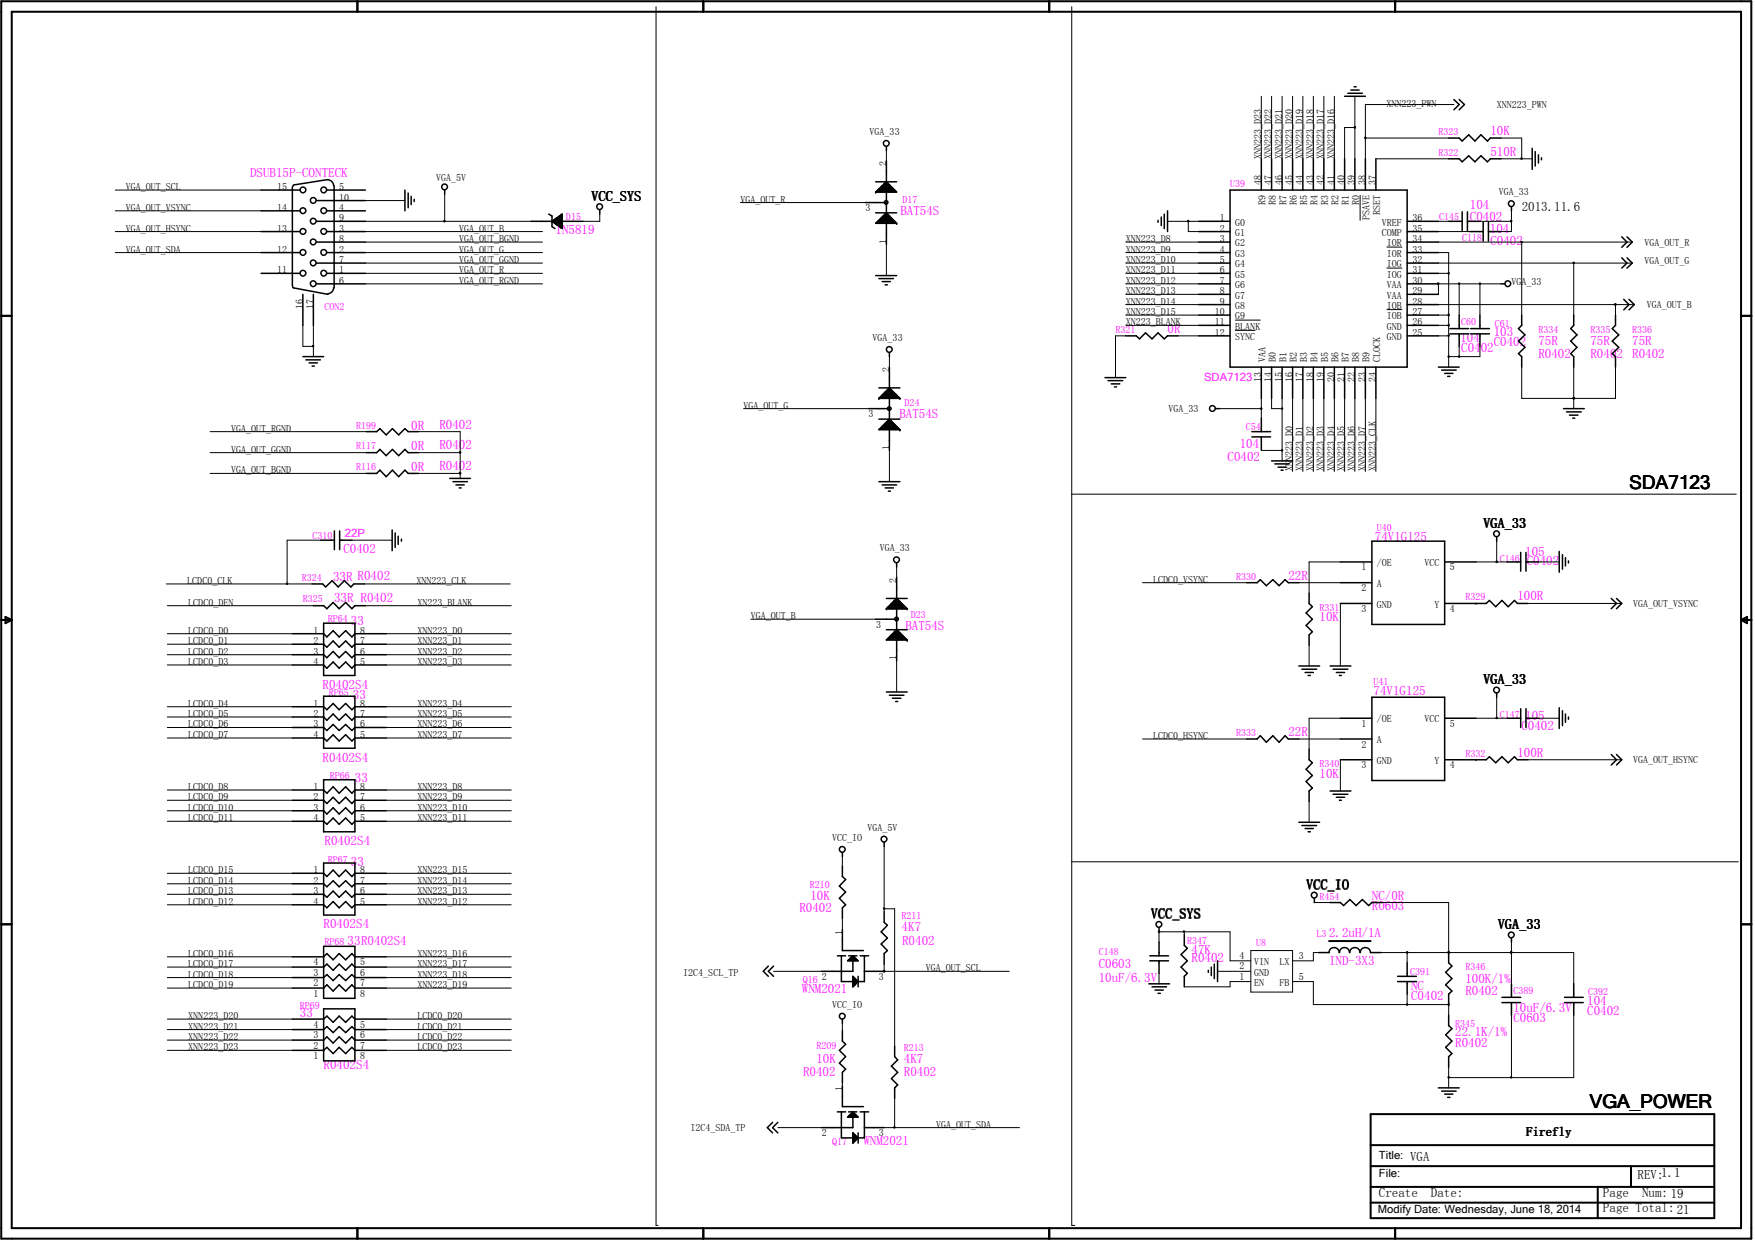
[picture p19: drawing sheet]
<svg xmlns="http://www.w3.org/2000/svg" width="297mm" height="210mm" viewBox="0 0 297 210" stroke-linecap="round" stroke-linejoin="round" font-family="sans-serif">
<defs><g id="words">
<g font-size="3.2">
<text x="275.8" y="82.8">SDA7123</text>
<text x="269.1" y="187.5">VGA_POWER</text>
</g>
<g font-size="2.4">
<text x="100.2" y="34">VCC_SYS</text>
<text x="251.1" y="89.3">VGA_33</text>
<text x="251.1" y="115.7">VGA_33</text>
<text x="194.9" y="155.4">VCC_SYS</text>
<text x="221.1" y="150.5">VCC_IO</text>
<text x="253.6" y="157.2">VGA_33</text>
</g>
<g font-size="2.2" fill="#f0f">
<text x="252.3" y="22.8">10K</text>
<text x="252.3" y="26.4">510R</text>
<text x="42.3" y="30">DSUB15P-CONTECK</text>
<text x="248.8" y="35.3">104</text>
<text x="94" y="39.5">1N5819</text>
<text x="152.4" y="36.4">BAT54S</text>
<text x="248.8" y="37.4">C0402</text>
<text x="252.2" y="39.5">104</text>
<text x="252.3" y="41.5">C0402</text>
<text x="197.6" y="56.3">0R</text>
<text x="247.2" y="57.9">104</text>
<text x="247.3" y="59.5">C0402</text>
<text x="252.8" y="58.6">C0402</text>
<text x="252.8" y="56.9">103</text>
<text x="260.4" y="58.5">75R</text>
<text x="269.2" y="58.5">75R</text>
<text x="276.3" y="58.5">75R</text>
<text x="260.4" y="60.5">R0402</text>
<text x="269.2" y="60.5">R0402</text>
<text x="276.3" y="60.5">R0402</text>
<text x="152.2" y="70.7">BAT54S</text>
<text x="69.6" y="76.2">0R</text>
<text x="69.6" y="72.7">0R</text>
<text x="74.4" y="76.1">R0402</text>
<text x="74.4" y="72.6">R0402</text>
<text x="207.8" y="78">C0402</text>
<text x="209.8" y="75.9">104</text>
<text x="69.6" y="79.8">0R</text>
<text x="74.4" y="79.6">R0402</text>
<text x="58.1" y="93.6">C0402</text>
<text x="232.7" y="91.6">74V1G125</text>
<text x="258.1" y="94.2">105</text>
<text x="258.4" y="95.6">C0402</text>
<text x="56.4" y="98.3">33R R0402</text>
<text x="56.6" y="102">33R R0402</text>
<text x="218.1" y="98.1">22R</text>
<text x="256.8" y="101.6">100R</text>
<text x="59.4" y="105.8">33</text>
<text x="153.2" y="106.7">BAT54S</text>
<text x="223.3" y="105.2">10K</text>
<text x="54.6" y="116.6">R0402S4</text>
<text x="59.7" y="118.4">33</text>
<text x="232.5" y="117.7">74V1G125</text>
<text x="218.1" y="124.5">22R</text>
<text x="257.5" y="123.7">C0402</text>
<text x="258.1" y="121.9">105</text>
<text x="54.6" y="128.9">R0402S4</text>
<text x="223.3" y="131.6">10K</text>
<text x="256.8" y="128.1">100R</text>
<text x="60.1" y="132.3">33</text>
<text x="54.9" y="143">R0402S4</text>
<text x="59.4" y="146.6">33</text>
<text x="135.3" y="154.3">R0402</text>
<text x="137.2" y="152.3">10K</text>
<text x="232.2" y="154">R0603</text>
<text x="232.2" y="152.3">NC/0R</text>
<text x="54.8" y="157.1">R0402S4</text>
<text x="58.8" y="160">33R0402S4</text>
<text x="152.6" y="157.6">4K7</text>
<text x="152.7" y="159.9">R0402</text>
<text x="201.7" y="161.4">47K</text>
<text x="225" y="158.6">2.2uH/1A</text>
<text x="186" y="163.9">C0603</text>
<text x="186" y="166.2">10uF/6.3V</text>
<text x="201.7" y="162.8">R0402</text>
<text x="225" y="163.4">IND-3X3</text>
<text x="238.8" y="167.6">NC</text>
<text x="248" y="166.4">100K/1%</text>
<text x="50.8" y="172.2">33</text>
<text x="135.7" y="168.1">WNM2021</text>
<text x="238.8" y="169.3">C0402</text>
<text x="248" y="168.4">R0402</text>
<text x="256.2" y="173.1">C0603</text>
<text x="256.2" y="171.3">10uF/6.3V</text>
<text x="268.6" y="171.8">C0402</text>
<text x="268.6" y="170.1">104</text>
<text x="138.2" y="179.9">10K</text>
<text x="246.3" y="177.3">R0402</text>
<text x="246.3" y="175.3">22.1K/1%</text>
<text x="54.8" y="181">R0402S4</text>
<text x="135.9" y="182.1">R0402</text>
<text x="153" y="182.2">R0402</text>
<text x="153" y="180">4K7</text>
<text x="146.1" y="193.8">WNM2021</text>
</g>
<g font-size="2.2">
<text x="257.6" y="35.7">2013.11.6</text>
<text x="238.7" y="196.6">VGA</text>
<text x="258.4" y="192.3">Firefly</text>
<text x="233.4" y="202.7">Create</text>
<text x="242.2" y="202.7">Date:</text>
<text x="271.3" y="202.7">Page</text>
<text x="277.2" y="199.5">REV:1.1</text>
<text x="277.9" y="202.7">Num: 19</text>
<text x="271.3" y="205.1">Page Total: 21</text>
</g>
<g font-size="1.9" fill="#f0f">
<text x="203.8" y="64.4">SDA7123</text>
<text x="58.4" y="90.8">22P</text>
</g>
<g font-size="1.9">
<text x="233.4" y="196.1">Title:</text>
<text x="233.4" y="199.3">File:</text>
<text x="233.2" y="205.3">Modify Date: Wednesday, June 18, 2014</text>
</g>
<g font-size="1.7">
<text x="147.2" y="22.8">VGA_33</text>
<text x="234.7" y="18.1">XNN223_PWN</text>
<text x="253.3" y="18.2">XNN223_PWN</text>
<text x="150" y="28.1" transform="rotate(-90 150 28.1)">2</text>
<text x="213.5" y="26.9" transform="rotate(-90 213.5 26.9)">XNN223_D23</text>
<text x="215.2" y="26.9" transform="rotate(-90 215.2 26.9)">XNN223_D22</text>
<text x="217" y="26.9" transform="rotate(-90 217 26.9)">XNN223_D21</text>
<text x="218.8" y="26.9" transform="rotate(-90 218.8 26.9)">XNN223_D20</text>
<text x="220.5" y="26.9" transform="rotate(-90 220.5 26.9)">XNN223_D19</text>
<text x="222.3" y="26.9" transform="rotate(-90 222.3 26.9)">XNN223_D18</text>
<text x="224.1" y="26.9" transform="rotate(-90 224.1 26.9)">XNN223_D17</text>
<text x="225.8" y="26.9" transform="rotate(-90 225.8 26.9)">XNN223_D16</text>
<text x="21.3" y="32.2">VGA_OUT_SCL</text>
<text x="21.3" y="35.7">VGA_OUT_VSYNC</text>
<text x="46.9" y="35.7">14</text>
<text x="46.9" y="32.2">15</text>
<text x="57.4" y="32.2">5</text>
<text x="57.4" y="35.7">4</text>
<text x="57.4" y="34">10</text>
<text x="73.8" y="30.6">VGA_5V</text>
<text x="125.3" y="34.3">VGA_OUT_R</text>
<text x="146.5" y="35.7">3</text>
<text x="213.5" y="31.3" transform="rotate(-90 213.5 31.3)">48</text>
<text x="214.2" y="34.8" transform="rotate(-90 214.2 34.8)">R9</text>
<text x="215.2" y="31.3" transform="rotate(-90 215.2 31.3)">47</text>
<text x="215.9" y="34.8" transform="rotate(-90 215.9 34.8)">R8</text>
<text x="217" y="31.3" transform="rotate(-90 217 31.3)">46</text>
<text x="217.7" y="34.8" transform="rotate(-90 217.7 34.8)">R7</text>
<text x="218.8" y="31.3" transform="rotate(-90 218.8 31.3)">45</text>
<text x="219.5" y="34.8" transform="rotate(-90 219.5 34.8)">R6</text>
<text x="220.5" y="31.3" transform="rotate(-90 220.5 31.3)">44</text>
<text x="221.2" y="34.8" transform="rotate(-90 221.2 34.8)">R5</text>
<text x="222.3" y="31.3" transform="rotate(-90 222.3 31.3)">43</text>
<text x="223" y="34.8" transform="rotate(-90 223 34.8)">R4</text>
<text x="224.1" y="31.3" transform="rotate(-90 224.1 31.3)">42</text>
<text x="224.8" y="34.8" transform="rotate(-90 224.8 34.8)">R3</text>
<text x="225.8" y="31.3" transform="rotate(-90 225.8 31.3)">41</text>
<text x="226.6" y="34.8" transform="rotate(-90 226.6 34.8)">R2</text>
<text x="227.6" y="31.3" transform="rotate(-90 227.6 31.3)">40</text>
<text x="228.3" y="34.8" transform="rotate(-90 228.3 34.8)">R1</text>
<text x="229.3" y="31.3" transform="rotate(-90 229.3 31.3)">39</text>
<text x="230" y="34.8" transform="rotate(-90 230 34.8)">R0</text>
<text x="231.1" y="31.3" transform="rotate(-90 231.1 31.3)">38</text>
<text x="232.9" y="31.3" transform="rotate(-90 232.9 31.3)">37</text>
<text x="253.7" y="33.1">VGA_33</text>
<text x="21.3" y="39.2">VGA_OUT_HSYNC</text>
<text x="46.9" y="39.2">13</text>
<text x="57.4" y="41">8</text>
<text x="57.4" y="39.2">3</text>
<text x="57.4" y="37.5">9</text>
<text x="77.7" y="41">VGA_OUT_BGND</text>
<text x="77.7" y="39.2">VGA_OUT_B</text>
<text x="150" y="41.3" transform="rotate(-90 150 41.3)">1</text>
<text x="190.5" y="41">XNN223_D8</text>
<text x="206.5" y="37.5">1</text>
<text x="206.5" y="39.2">2</text>
<text x="206.5" y="41">3</text>
<text x="209.1" y="38.2">G0</text>
<text x="209.1" y="39.9">G1</text>
<text x="209.1" y="41.7">G2</text>
<text x="231.8" y="37.3" transform="rotate(-90 231.8 37.3)">PSAVE</text>
<text x="233.6" y="36.4" transform="rotate(-90 233.6 36.4)">RSET</text>
<text x="233.9" y="39.9">COMP</text>
<text x="233.9" y="38.2">VREF</text>
<text x="234.7" y="41.7">IOR</text>
<text x="239.1" y="41">34</text>
<text x="239.1" y="39.2">35</text>
<text x="239.1" y="37.5">36</text>
<text x="278.3" y="41.7">VGA_OUT_R</text>
<text x="21.3" y="42.8">VGA_OUT_SDA</text>
<text x="46.9" y="46.3">11</text>
<text x="46.9" y="42.8">12</text>
<text x="57.4" y="44.5">7</text>
<text x="57.4" y="42.8">2</text>
<text x="57.4" y="46.3">1</text>
<text x="77.7" y="44.5">VGA_OUT_GGND</text>
<text x="77.7" y="46.3">VGA_OUT_R</text>
<text x="77.7" y="42.8">VGA_OUT_G</text>
<text x="190.5" y="42.8">XNN223_D9</text>
<text x="190.5" y="46.3">XNN223_D11</text>
<text x="190.5" y="44.5">XNN223_D10</text>
<text x="206.5" y="42.8">4</text>
<text x="206.5" y="44.5">5</text>
<text x="206.5" y="46.3">6</text>
<text x="209.1" y="43.5">G3</text>
<text x="209.1" y="45.3">G4</text>
<text x="209.1" y="47">G5</text>
<text x="234.7" y="47">IOG</text>
<text x="234.7" y="45.3">IOG</text>
<text x="234.7" y="43.5">IOR</text>
<text x="239.1" y="46.3">31</text>
<text x="239.1" y="44.5">32</text>
<text x="239.1" y="42.8">33</text>
<text x="278.3" y="44.7">VGA_OUT_G</text>
<text x="51.3" y="52.4" transform="rotate(-90 51.3 52.4)">16</text>
<text x="53" y="52.4" transform="rotate(-90 53 52.4)">17</text>
<text x="57.4" y="48">6</text>
<text x="77.7" y="48">VGA_OUT_RGND</text>
<text x="190.5" y="49.8">XNN223_D13</text>
<text x="190.5" y="53.3">XNN223_D15</text>
<text x="190.5" y="48">XNN223_D12</text>
<text x="190.5" y="51.6">XNN223_D14</text>
<text x="205.6" y="53.3">10</text>
<text x="206.5" y="48">7</text>
<text x="206.5" y="49.8">8</text>
<text x="206.5" y="51.6">9</text>
<text x="209.1" y="48.8">G6</text>
<text x="209.1" y="50.5">G7</text>
<text x="209.1" y="52.3">G8</text>
<text x="234.7" y="52.3">IOB</text>
<text x="234.7" y="50.5">VAA</text>
<text x="234.7" y="48.8">VAA</text>
<text x="239.1" y="53.3">27</text>
<text x="239.1" y="51.6">28</text>
<text x="239.1" y="49.8">29</text>
<text x="239.1" y="48">30</text>
<text x="255.8" y="48.2">VGA_33</text>
<text x="278.7" y="52.1">VGA_OUT_B</text>
<text x="147.7" y="57.7">VGA_33</text>
<text x="190.5" y="55.1">XN223_BLANK</text>
<text x="205.6" y="55.1">11</text>
<text x="205.6" y="56.9">12</text>
<text x="209.1" y="54.1">G9</text>
<text x="209.1" y="55.8">BLANK</text>
<text x="209.1" y="57.6">SYNC</text>
<text x="234.7" y="57.6">GND</text>
<text x="234.7" y="55.8">GND</text>
<text x="234.7" y="54.1">IOB</text>
<text x="239.1" y="56.9">25</text>
<text x="239.1" y="55.1">26</text>
<text x="150.5" y="63" transform="rotate(-90 150.5 63)">2</text>
<text x="213.5" y="64.7" transform="rotate(-90 213.5 64.7)">13</text>
<text x="214.2" y="61.3" transform="rotate(-90 214.2 61.3)">VAA</text>
<text x="215.2" y="64.7" transform="rotate(-90 215.2 64.7)">14</text>
<text x="215.9" y="61.3" transform="rotate(-90 215.9 61.3)">B0</text>
<text x="217" y="64.7" transform="rotate(-90 217 64.7)">15</text>
<text x="217.7" y="61.3" transform="rotate(-90 217.7 61.3)">B1</text>
<text x="218.8" y="64.7" transform="rotate(-90 218.8 64.7)">16</text>
<text x="219.5" y="61.3" transform="rotate(-90 219.5 61.3)">B2</text>
<text x="220.5" y="64.7" transform="rotate(-90 220.5 64.7)">17</text>
<text x="221.2" y="61.3" transform="rotate(-90 221.2 61.3)">B3</text>
<text x="222.3" y="64.7" transform="rotate(-90 222.3 64.7)">18</text>
<text x="223" y="61.3" transform="rotate(-90 223 61.3)">B4</text>
<text x="224.1" y="64.7" transform="rotate(-90 224.1 64.7)">19</text>
<text x="224.8" y="61.3" transform="rotate(-90 224.8 61.3)">B5</text>
<text x="225.8" y="64.7" transform="rotate(-90 225.8 64.7)">20</text>
<text x="226.6" y="61.3" transform="rotate(-90 226.6 61.3)">B6</text>
<text x="227.6" y="64.7" transform="rotate(-90 227.6 64.7)">21</text>
<text x="228.3" y="61.3" transform="rotate(-90 228.3 61.3)">B7</text>
<text x="229.3" y="64.7" transform="rotate(-90 229.3 64.7)">22</text>
<text x="230" y="61.3" transform="rotate(-90 230 61.3)">B8</text>
<text x="231.1" y="64.7" transform="rotate(-90 231.1 64.7)">23</text>
<text x="231.8" y="61.3" transform="rotate(-90 231.8 61.3)">B9</text>
<text x="232.9" y="64.7" transform="rotate(-90 232.9 64.7)">24</text>
<text x="233.6" y="61.3" transform="rotate(-90 233.6 61.3)">CLOCK</text>
<text x="125.9" y="69.2">VGA_OUT_G</text>
<text x="147" y="70.6">3</text>
<text x="197.8" y="69.7">VGA_33</text>
<text x="39.1" y="76.6">VGA_OUT_GGND</text>
<text x="39.1" y="73.1">VGA_OUT_RGND</text>
<text x="150.5" y="76.2" transform="rotate(-90 150.5 76.2)">1</text>
<text x="39.1" y="80.1">VGA_OUT_BGND</text>
<text x="218.8" y="79.8" transform="rotate(-90 218.8 79.8)">XNN223_D0</text>
<text x="220.5" y="79.8" transform="rotate(-90 220.5 79.8)">XNN223_D1</text>
<text x="222.3" y="79.8" transform="rotate(-90 222.3 79.8)">XNN223_D2</text>
<text x="224.1" y="79.8" transform="rotate(-90 224.1 79.8)">XNN223_D3</text>
<text x="225.8" y="79.8" transform="rotate(-90 225.8 79.8)">XNN223_D4</text>
<text x="227.6" y="79.8" transform="rotate(-90 227.6 79.8)">XNN223_D5</text>
<text x="229.3" y="79.8" transform="rotate(-90 229.3 79.8)">XNN223_D6</text>
<text x="231.1" y="79.8" transform="rotate(-90 231.1 79.8)">XNN223_D7</text>
<text x="232.9" y="79.8" transform="rotate(-90 232.9 79.8)">XNN223_CLK</text>
<text x="148.9" y="93.3">VGA_33</text>
<text x="233" y="95.8">/OE</text>
<text x="241.1" y="95.8">VCC</text>
<text x="31.7" y="98.8">LCDC0_CLK</text>
<text x="70.5" y="98.8">XNN223_CLK</text>
<text x="151.8" y="98.6" transform="rotate(-90 151.8 98.6)">2</text>
<text x="195.2" y="98.6">LCDC0_VSYNC</text>
<text x="230.5" y="96.6">1</text>
<text x="230.5" y="100.1">2</text>
<text x="233" y="99.4">A</text>
<text x="245.4" y="96.6">5</text>
<text x="31.9" y="107.3">LCDC0_D0</text>
<text x="31.9" y="102.5">LCDC0_DEN</text>
<text x="53.1" y="107.3">1</text>
<text x="61" y="107.3">8</text>
<text x="70.7" y="102.5">XN223_BLANK</text>
<text x="70.7" y="107.3">XNN223_D0</text>
<text x="127.1" y="104.8">VGA_OUT_B</text>
<text x="148.3" y="106.3">3</text>
<text x="230.5" y="103.6">3</text>
<text x="233" y="102.9">GND</text>
<text x="242.8" y="102.9">Y</text>
<text x="245.4" y="103.6">4</text>
<text x="276.4" y="102.7">VGA_OUT_VSYNC</text>
<text x="31.9" y="112.6">LCDC0_D3</text>
<text x="31.9" y="110.8">LCDC0_D2</text>
<text x="31.9" y="109.1">LCDC0_D1</text>
<text x="53.1" y="109.1">2</text>
<text x="53.1" y="110.8">3</text>
<text x="53.1" y="112.6">4</text>
<text x="61" y="110.8">6</text>
<text x="61" y="109.1">7</text>
<text x="61" y="112.6">5</text>
<text x="70.7" y="112.6">XNN223_D3</text>
<text x="70.7" y="110.8">XNN223_D2</text>
<text x="70.7" y="109.1">XNN223_D1</text>
<text x="151.8" y="111.8" transform="rotate(-90 151.8 111.8)">1</text>
<text x="31.9" y="119.6">LCDC0_D4</text>
<text x="53.1" y="119.6">1</text>
<text x="61" y="119.6">8</text>
<text x="70.7" y="119.6">XNN223_D4</text>
<text x="31.9" y="124.9">LCDC0_D7</text>
<text x="31.9" y="123.1">LCDC0_D6</text>
<text x="31.9" y="121.4">LCDC0_D5</text>
<text x="53.1" y="121.4">2</text>
<text x="53.1" y="123.1">3</text>
<text x="53.1" y="124.9">4</text>
<text x="61" y="123.1">6</text>
<text x="61" y="121.4">7</text>
<text x="61" y="124.9">5</text>
<text x="70.7" y="123.1">XNN223_D6</text>
<text x="70.7" y="121.4">XNN223_D5</text>
<text x="70.7" y="124.9">XNN223_D7</text>
<text x="195.2" y="125.1">LCDC0_HSYNC</text>
<text x="230.5" y="123">1</text>
<text x="233" y="122.3">/OE</text>
<text x="233" y="125.8">A</text>
<text x="241.1" y="122.3">VCC</text>
<text x="245.4" y="123">5</text>
<text x="230.5" y="126.5">2</text>
<text x="230.5" y="130">3</text>
<text x="233" y="129.3">GND</text>
<text x="242.8" y="129.3">Y</text>
<text x="245.4" y="130">4</text>
<text x="276.4" y="129.1">VGA_OUT_HSYNC</text>
<text x="31.9" y="137.2">LCDC0_D10</text>
<text x="31.9" y="135.5">LCDC0_D9</text>
<text x="31.9" y="133.7">LCDC0_D8</text>
<text x="53.1" y="133.7">1</text>
<text x="53.1" y="135.5">2</text>
<text x="53.1" y="137.2">3</text>
<text x="61" y="137.2">6</text>
<text x="61" y="135.5">7</text>
<text x="61" y="133.7">8</text>
<text x="70.7" y="135.5">XNN223_D9</text>
<text x="70.7" y="137.2">XNN223_D10</text>
<text x="70.7" y="133.7">XNN223_D8</text>
<text x="31.9" y="139">LCDC0_D11</text>
<text x="53.1" y="139">4</text>
<text x="61" y="139">5</text>
<text x="70.7" y="139">XNN223_D11</text>
<text x="140.8" y="142.4">VCC_IO</text>
<text x="146.8" y="140.6">VGA_5V</text>
<text x="31.9" y="149.6">LCDC0_D14</text>
<text x="31.9" y="147.8">LCDC0_D15</text>
<text x="53.1" y="147.8">1</text>
<text x="53.1" y="149.6">2</text>
<text x="61" y="149.6">7</text>
<text x="61" y="147.8">8</text>
<text x="70.7" y="149.6">XNN223_D14</text>
<text x="70.7" y="147.8">XNN223_D15</text>
<text x="31.9" y="151.4">LCDC0_D13</text>
<text x="31.9" y="153.2">LCDC0_D12</text>
<text x="53.1" y="151.4">3</text>
<text x="53.1" y="153.2">4</text>
<text x="61" y="151.4">6</text>
<text x="61" y="153.2">5</text>
<text x="70.7" y="153.2">XNN223_D12</text>
<text x="70.7" y="151.4">XNN223_D13</text>
<text x="31.9" y="162">LCDC0_D16</text>
<text x="70.7" y="162">XNN223_D16</text>
<text x="142.6" y="158.2" transform="rotate(-90 142.6 158.2)">1</text>
<text x="31.9" y="165.5">LCDC0_D18</text>
<text x="31.9" y="167.3">LCDC0_D19</text>
<text x="31.9" y="163.7">LCDC0_D17</text>
<text x="53.1" y="166.9">2</text>
<text x="53.1" y="165.1">3</text>
<text x="53.1" y="163.4">4</text>
<text x="61" y="165.1">6</text>
<text x="61" y="166.9">7</text>
<text x="61" y="163.4">5</text>
<text x="70.7" y="165.5">XNN223_D18</text>
<text x="70.7" y="163.7">XNN223_D17</text>
<text x="70.7" y="167.3">XNN223_D19</text>
<text x="115.7" y="165.1">I2C4_SCL_TP</text>
<text x="139.1" y="165.9">2</text>
<text x="148.8" y="165.9">3</text>
<text x="156.7" y="164.4">VGA_OUT_SCL</text>
<text x="209.8" y="162.3">4</text>
<text x="209.8" y="164.1">2</text>
<text x="209.8" y="165.8">1</text>
<text x="212.3" y="163.4">VIN</text>
<text x="212.3" y="165.1">GND</text>
<text x="212.3" y="166.9">EN</text>
<text x="216.5" y="163.4">LX</text>
<text x="216.5" y="166.9">FB</text>
<text x="219.8" y="162.3">3</text>
<text x="219.8" y="165.8">5</text>
<text x="31.9" y="172.5">XNN223_D20</text>
<text x="53.1" y="168.7">1</text>
<text x="53.1" y="173.9">4</text>
<text x="61" y="168.7">8</text>
<text x="61" y="173.9">5</text>
<text x="70.7" y="172.5">LCDC0_D20</text>
<text x="140.8" y="170.6">VCC_IO</text>
<text x="31.9" y="177.8">XNN223_D23</text>
<text x="31.9" y="174.3">XNN223_D21</text>
<text x="31.9" y="176.1">XNN223_D22</text>
<text x="53.1" y="179.2">1</text>
<text x="53.1" y="177.5">2</text>
<text x="53.1" y="175.7">3</text>
<text x="61" y="175.7">6</text>
<text x="61" y="177.5">7</text>
<text x="61" y="179.2">8</text>
<text x="70.7" y="174.3">LCDC0_D21</text>
<text x="70.7" y="177.8">LCDC0_D23</text>
<text x="70.7" y="176.1">LCDC0_D22</text>
<text x="142.6" y="184.7" transform="rotate(-90 142.6 184.7)">1</text>
<text x="116.9" y="191.4">I2C4_SDA_TP</text>
<text x="158.5" y="190.9">VGA_OUT_SDA</text>
<text x="139.1" y="192.3">2</text>
<text x="148.8" y="192.3">3</text>
</g>
<g font-size="1.7" fill="#f0f">
<text x="243.5" y="22.8">R323</text>
<text x="243.5" y="26.4">R322</text>
<text x="152.7" y="34.3">D17</text>
<text x="208.2" y="31.7">U39</text>
<text x="95.8" y="37.3">D15</text>
<text x="243.6" y="37.3">C145</text>
<text x="247.5" y="40.9">C118</text>
<text x="54.9" y="52.5">CON2</text>
<text x="188.8" y="56.3">R321</text>
<text x="247.3" y="55.1">C60</text>
<text x="253" y="55.3">C61</text>
<text x="260.4" y="56.3">R334</text>
<text x="269.2" y="56.3">R335</text>
<text x="276.3" y="56.3">R336</text>
<text x="153.1" y="68.7">D24</text>
<text x="60.3" y="76.1">R117</text>
<text x="60.3" y="72.6">R199</text>
<text x="210.9" y="72.7">C54</text>
<text x="60.3" y="79.6">R116</text>
<text x="233" y="89.8">U40</text>
<text x="52.9" y="91.2">C310</text>
<text x="253.8" y="95.1">C146</text>
<text x="51.1" y="98.3">R324</text>
<text x="51.3" y="102">R325</text>
<text x="209.3" y="98.1">R330</text>
<text x="248" y="101.6">R329</text>
<text x="55.5" y="105.4">RP64</text>
<text x="154.2" y="104.6">D23</text>
<text x="223.3" y="103.4">R331</text>
<text x="55.7" y="117.9">RP65</text>
<text x="232.5" y="115.9">U41</text>
<text x="209.3" y="124.5">R333</text>
<text x="253.8" y="121.6">C147</text>
<text x="55.8" y="131.8">RP66</text>
<text x="223.3" y="129.8">R340</text>
<text x="248" y="128.1">R332</text>
<text x="55.5" y="146.1">RP67</text>
<text x="137.1" y="150.3">R210</text>
<text x="152.6" y="155.6">R211</text>
<text x="223.3" y="152.3">R454</text>
<text x="54.9" y="160">RP68</text>
<text x="186" y="161.6">C148</text>
<text x="201" y="159.8">R347</text>
<text x="212.6" y="160.2">U8</text>
<text x="222.8" y="158.6">L3</text>
<text x="135.9" y="166.4">Q16</text>
<text x="238.7" y="165">C391</text>
<text x="248" y="164.3">R346</text>
<text x="50.8" y="170.8">RP69</text>
<text x="246.3" y="173.8">R345</text>
<text x="256.2" y="168.3">C389</text>
<text x="268.8" y="168.4">C392</text>
<text x="138.2" y="177.6">R209</text>
<text x="153" y="178">R213</text>
<text x="140.8" y="193.8">Q17</text>
</g>
</g></defs>
<g fill="none" stroke="#000" stroke-width=".34">
<path d="M.2 .2h296.2v209.5h-296.2zM2 2h292.7v205.9h-292.7zM60.5 .2v1.8M119 .2v1.8M177.6 .2v1.8M236.1 .2v1.8M.2 53.5h1.8M294.7 53.5h1.7M.2 104.9h1.8M.9 104.4l1.1 .5-1.1 .6zM294.7 104.9h1.7M294.7 104.9l1-.5v1.1z"/>
<path d="M.2 156.5h1.8M225 159.3h7M294.7 156.5h1.7M232 193.8h58.1M232 188.6h58.1v17.6h-58.1zM232 197.4h58.1M276.1 197.4v3.5M60.5 207.9v1.8M119 207.9v1.8M177.6 207.9v1.8M232 200.9h58.1M232 203.6h58.1"/>
<path d="M236.1 207.9v1.8M270.4 200.9v5.3"/>
</g>
<g fill="none" stroke="#000" stroke-width=".17">
<path d="M111 1.1v206.3h.4M181.4 1.1v206.3h.5M213.5 16.3v10.6M215.2 16.3v10.6M217 16.3v10.6M218.8 16.3v10.6M220.5 16.3v10.6M222.3 16.3v10.6M224.1 16.3v10.6M225.8 16.3v10.6M229.3 16.3v10.6M246.1 17.7h-15v9.2"/>
<path d="M19.5 32.2h24.7M19.5 39.2h24.7M19.5 35.7h24.7M61.8 39.2h30M61.8 34h6.7M61.8 37.5h28.1M75.1 37.3l.2 .1-.1 .2zM75.3 32.9v4.6M101.5 36.2v1.3h-2.8M125.3 34.3h21.2M150 25.5v1.7M197.6 37.5h5.3"/>
<path d="M201 37.3l.2 .1-.1 .2zM201.1 37.5v1.7h1.8M229.2 21.5h.2l-.1 .2zM229.3 21.6h-1.7v5.3M230.2 33.1v4.2M231 23.2l.2 .1-.1 .2zM231.1 23.4h14.1M232.9 26.9h12.3M243.5 39.2h5.2M243.5 37.5h1.7M250.5 37.5h5.3M254 23.4h3.6v3.5"/>
<path d="M254 26.9h5.3M255.7 37.3l.2 .1-.1 .2zM255.8 35.7v3.5h-1.8M257.4 26.7l.3 .1-.2 .2zM19.5 42.8h24.7M51.3 55.1v3.5h1.7M52.9 58.5h.2v.2h-.2zM53 55.1v5.3M61.8 46.3h30M61.8 42.8h30M61.8 41h30M61.8 44.5h30"/>
<path d="M61.8 48h30M150 41.4v5.3M190.5 46.3h12.4M190.5 42.8h12.4M190.5 41h12.4M190.5 44.5h12.4M190.5 48h12.4M190.5 51.6h12.4M190.5 56.9h-1.7v7M190.5 55.1h12.4M190.5 53.3h12.4M190.5 49.8h12.4"/>
<path d="M199.3 56.9h3.6M209.1 54.2h4.2M209.1 55.9h3.3M234.7 52.4h2.6M234.7 45.4h2.6M234.7 41.8h2.6M243.3 47.9l.3 .1-.2 .1zM243.5 48h.1M243.5 46.3h1.7M243.5 42.8h1.7v19.3M243.5 41h32.8M243.5 44.5h32.8"/>
<path d="M243.5 48h10.5M243.5 51.6h33.1M243.5 56.9h1.7M243.5 55.1h1.7M243.5 53.3h1.7M243.5 48v1.8M245.1 56.7h.2v.2h-.2zM245.1 55h.2v.2h-.2zM245.1 46.2h.2v.1h-.2zM245.1 53.2l.2 .1-.1 .2zM246.9 47.9h.1v.2h-.1zM247 48v5.3"/>
<path d="M247 58.6v1.8M250.4 47.9h.2v.2h-.2zM250.5 58.6v1.8h-5.3M250.5 48v5.3M257.4 40.9l.3 .1-.2 .1zM257.6 41v12.3M266.3 44.4h.1v.2h-.1zM266.4 44.5v8.8M273.3 51.4h.2v.2h-.2zM273.4 51.6v1.7M35.6 76.6h26.4M35.6 73.1h26.4"/>
<path d="M70.8 76.6h7.1M70.8 73.1h7.1v7.9M77.8 76.5l.2 .1-.2 .1zM77.8 80h.2v.2h-.2zM125.9 69.2h21.1M150.5 60.4v1.7M150.5 76.2v5.3M206.4 69.2h7.1M213.3 69.1l.3 .1-.2 .1zM213.5 67.4v3.4M213.5 76.1v.1h3.5M215.2 67.4v1.8h1.8"/>
<path d="M216.9 69.1h.2v.2h-.2zM216.9 76.1h.2v.2h-.2zM217 67.4v10.6M218.8 67.4v12.4M220.5 67.4v12.4M222.3 67.4v12.4M224.1 67.4v12.4M225.8 67.4v12.4M227.6 67.4v12.4M229.3 67.4v12.4M231.1 67.4v12.4M232.9 67.4v12.4"/>
<path d="M245.1 60.3h.2v.1h-.2zM246.9 60.3h.1v.1h-.1zM257.6 62.1v5.3h15.8v-5.3M266.3 67.3l.2 .1-.1 .2zM266.4 67.4h.1M266.4 62.1v7.1M28.1 98.8h24.7M35.6 80.1h26.4M48.5 98.7h.2v.2h-.2zM54.3 91.4h-5.7v7.4M59.6 91.4h6.8M61.7 98.8h24.7"/>
<path d="M70.8 80.1h7.1M151.8 96v1.7M181.4 83.7h112.5M193.4 98.6h17.6M219.8 98.6h7.1M226.9 95.1h-5.3v5.3M249.8 95.1h5.3M253.2 95l.2 .1-.1 .1zM253.3 91.6v3.5M260.4 95.1h3.5M28.3 112.6h21.2M28.3 102.5h24.7"/>
<path d="M28.3 110.8h21.2M28.3 109.1h21.2M28.3 107.3h21.2M28.3 119.6h21.2M61.8 102.5h24.7M65.4 112.6h21.1M65.4 110.8h21.1M65.4 109.1h21.1M65.4 107.3h21.1M65.4 119.6h21.1M127.1 104.8h21.1M151.8 111.8v5.3"/>
<path d="M221.6 109.2v3.5M226.9 102.2v10.5M249.8 102.2h.1M253.3 118v3.6M258.6 102.2h15.9M28.3 135.5h21.2M28.3 123.1h21.2M28.3 139h21.2M28.3 121.4h21.2M28.3 137.2h21.2M28.3 133.7h21.2M28.3 124.9h21.2"/>
<path d="M65.4 135.5h21.1M65.4 123.1h21.1M65.4 139h21.1M65.4 121.4h21.1M65.4 137.2h21.1M65.4 133.7h21.1M65.4 124.9h21.1M193.4 125.1h17.6M219.8 125.1h7.1M221.6 135.7v3.5M226.9 121.6h-5.3v5.2M226.9 128.6v5.3"/>
<path d="M249.8 128.6h.1M249.8 121.6h5.3M253.2 121.4h.2v.2h-.2zM258.6 128.6h15.9M260.4 121.6h3.5M28.3 149.6h21.2M28.3 153.2h21.2M28.3 147.8h21.2M28.3 151.4h21.2M65.4 149.6h21.1M65.4 153.2h21.1M65.4 147.8h21.1"/>
<path d="M65.4 151.4h21.1M142.6 145v1.6M142.6 155.4v2M149.5 153.7h.2v.2h-.2zM149.6 143.3v11M149.6 153.8h1.8v23.3M181.4 145.9h112.8M196.1 157.6h.1v.2h-.1zM196.2 157.7h.1M196.2 157.7h12v4.9h3.5M196.2 157.7v1.8M200.3 157.6h.2v.2h-.2z"/>
<path d="M200.4 157.7v.5M222.5 152.8h2.6M233.9 152.8h11.3v8.4M255.8 159.5v7M28.3 165.5h21.2M28.3 163.7h21.2M28.3 162h21.2M28.3 174.3h21.2M28.3 172.5h21.2M28.3 167.3h21.2M28.3 177.8h21.2M28.3 176.1h21.2"/>
<path d="M65.4 165.5h21.1M65.4 163.7h21.1M65.4 162h21.1M65.4 174.3h21.1M65.4 172.5h21.1M65.4 167.3h21.1M65.4 177.8h21.1M65.4 176.1h21.1M130.9 164.4h8.2M142.6 173.2v1.3M149.5 164.3l.3 .1-.2 .1zM149.6 164.4h.1"/>
<path d="M149.6 164.4h21.2M149.6 163.2v1.2M196.2 164.8v1.7M206.1 164.4h5.6M211.7 160.9h7.1v7h-7.1zM211.7 166.2h-3.5v.8h-7.8M218.8 166.2h3.5v3.9h22.9M223.2 161.2h-.9v1.4h-3.5M233.8 161.2h32.6v5.3M238.1 161.1l.2 .1-.1 .2zM238.1 170h.1v.1h-.1zM238.2 161.2v1.8"/>
<path d="M238.2 168.3v1.8M245.1 161.1l.2 .1-.1 .2zM245.1 170h.2v.1h-.2zM245.2 161.2h.1M245.2 170.1h.1M245.2 170.1v1.7M255.7 161.1l.2 .1-.1 .2zM255.8 161.2h.1M255.8 171.8v10.6M266.4 171.8v10.6h-21.2M131.7 190.9h7.4M142.6 183.3v.5"/>
<path d="M149.6 190.9h22.9M151.3 190.7h.2v.2h-.2zM151.4 185.9v5M245.1 182.3h.2v.2h-.2zM245.2 180.6v3.5M255.7 182.3h.2v.2h-.2z"/>
</g>
<g fill="none" stroke="#000" stroke-width=".25">
<path d="M227.6 16.3h3.5M228.1 15.8h2.5M228.6 15.2h1.4M229.2 14.7h.3M246.1 16.8l.9 .9-.9 .9M247 16.8l.9 .9-.9 .9M44.2 39.2h6.6M44.2 35.7h6.6M44.2 32.2h6.6M49.5 31.8l.1 16.8 .1 .1 5.8 1.1M49.8 31.2l-.3 .6M53.5 37.5h8.3"/>
<path d="M53.5 34h8.3M55.3 39.2h6.5M55.3 35.7h6.5M55.3 32.2h6.5M55.5 30.4a1.02 1.02 0 0 1 1 1.1M55.5 30.4l-5.6 .9M56.6 31.5v17.2M68.5 32.2v3.5M69.1 32.7v2.5M69.6 33.2v1.4M70.1 33.7v.4M75.3 32.2v.7"/>
<path d="M89.9 37.5h3.5M92.9 36.2l.5 .4v1.8l.5 .3M93.4 37.5h.1M93.4 37.5l1.8-1.3v2.5zM93.5 37.4h1.7M93.6 37.6h1.6M93.6 37.4v.1M93.8 37.2v.6M93.9 37.1h1.3M93.9 37.8h1.3M94.1 37v.9M94.2 36.9h1"/>
<path d="M94.3 36.8v1.3h.9M94.5 36.7v1.6M94.6 38.4h.6M94.6 36.6h.6M94.8 36.5v1.9M95 38.6h.2M95 36.4h.2M95 36.3v2.4M95.2 37.5h3.5M101.5 35.5v.7M146.5 34.3h3.5M148.2 32.5h.1"/>
<path d="M148.2 37.8l1.8-1.8 1.8 1.8zM148.2 36h3.6M148.2 30.8h3.6M148.3 32.4v.1M148.3 37.7v.1M148.3 32.4h3.4M148.5 37.6h3v.2M148.6 32.2h2.8M148.6 32.1v.4M148.6 37.5v.3M148.7 37.4h2.6v.4M148.8 31.9v.6"/>
<path d="M148.8 37.2v.6M148.8 31.9h2.4M148.9 37.1h2.1v.7M149.1 37v.8M149.2 36.9h1.6v.9M149.3 36.7v1.1M149.4 36.6h1.2v1.2M149.6 31.2v1.3M149.6 36.5v1.3M149.6 31.2h.8M149.7 36.4h.6v1.4M149.8 30.9v1.6"/>
<path d="M149.8 36.2v1.6M149.8 30.9h.4M149.9 36.1h.2v1.7M150 24.8v.7M150 27.2v3.6M150 32.5v8.9M150 30.8l1.8 1.7h-3.6M150 30.8l-1.8 1.7M150.1 30.8v1.7M150.3 31.1v1.4M150.6 31.3v1.2M150.7 31.4h-1.4v1.1"/>
<path d="M150.8 31.6v.9M150.9 31.7h-1.8v.8M151 31.8v.7M151.3 32v.5M151.5 32.3v.2M151.8 37.8h.1M196 37.3v.3M196.6 36.7v1.5M197.1 36.2v2.5M197.6 35.7v3.5M202.9 39.2h5.3M202.9 37.5h5.3"/>
<path d="M208.2 32.2h30v29.9h-30zM213.5 26.9v5.3M215.2 26.9v5.3M217 26.9v5.3M218.8 26.9v5.3M220.5 26.9v5.3M222.3 26.9v5.3M224.1 26.9v5.3M225.8 26.9v5.3M227.6 26.9v5.3M229.3 26.9v5.3M231.1 26.9v5.3"/>
<path d="M232.9 26.9v5.3M238.2 39.2h5.3M238.2 37.5h5.3M245.2 37.5h2.3M245.2 26.9h1.8l.5 .5 1.1-1 1 1 1.1-1 1.1 1 .5-.5h1.7M245.2 23.4h1.8l.5 .5 1.1-1.1 1 1.1 1.1-1.1 1.1 1.1 .5-.5h1.7M247.5 35.9v3.1M248.4 37.5h2.1M248.4 35.9v3.1M248.7 39.2h2.3M251 37.6v3.2M251.9 39.2h2.1"/>
<path d="M251.9 37.6v3.2M255.8 35v.7M259.3 25.1v3.6M259.8 25.7v2.4M260.4 26.2v1.4M260.9 26.7v.4M44.2 46.3h6.6M44.2 42.8h6.6M51.3 49.8v5.3M53 49.8v5.3M53.5 48h8.3M53.5 44.5h8.3"/>
<path d="M53.5 41h8.3M55.3 46.3h6.5M55.3 42.8h6.5M56.5 48.7a1.09 1.09 0 0 1-1 1M148.2 46.7h3.6M148.8 47.2h2.4M149.3 47.7h1.4M149.8 48.2h.4M150.5 59.6v.8M190.5 56.9h1.8l.6 .5 1-1.1 1.1 1.1 1-1.1 1.1 1.1 .5-.5h1.7M202.9 46.3h5.3M202.9 42.8h5.3"/>
<path d="M202.9 48h5.3M202.9 44.5h5.3M202.9 41h5.3M202.9 56.9h5.3M202.9 49.8h5.3M202.9 51.6h5.3M202.9 53.3h5.3M202.9 55.1h5.3M238.2 46.3h5.3M238.2 42.8h5.3M238.2 48h5.3M238.2 44.5h5.3"/>
<path d="M238.2 41h5.3M238.2 56.9h5.3M238.2 49.8h5.3M238.2 51.6h5.3M238.2 53.3h5.3M238.2 55.1h5.3M245.4 55.6h3.2M245.4 56.5h3.2M247 53.3v2.3M247 56.5v2.1M248.9 55.6h3.2M248.9 56.5h3.2"/>
<path d="M250.5 53.3v2.3M250.5 56.5v2.1M254 48h.7M257.6 53.3v1.8l-.6 .5 1.1 1.1-1.1 1 1.1 1.1-1.1 1.1 .6 .5v1.7M266.4 53.3v1.8l-.6 .5 1.1 1.1-1.1 1 1.1 1.1-1.1 1.1 .6 .5v1.7M273.4 53.3v1.8l-.5 .5 1.1 1.1-1.1 1 1.1 1.1-1.1 1.1 .5 .5v1.7M274.5 40.1l.9 .9-.9 .9M274.5 43.6l.9 .9-.9 .9M274.8 50.7l.9 .9-.9 .9M275.4 40.1l.9 .9-.9 .9M275.4 43.6l.9 .9-.9 .9M275.7 50.7l.9 .9-.9 .9"/>
<path d="M51.3 60.4h3.5M51.8 60.9h2.4M52.3 61.4h1.4M52.8 62h.4M62 76.6h1.8l.5-.5 1.1 1 1-1 1.1 1 1-1 .6 .5h1.7M62 73.1h1.8l.5-.5 1.1 1 1-1 1.1 1 1-1 .6 .5h1.7M147 69.2h3.5M148.8 67.4h.1M148.8 72.7l1.7-1.7 1.8 1.7zM148.8 71h3.5M148.8 67.4h3.5M148.8 65.7h3.5"/>
<path d="M149 67.2h3.1M149.1 67.1v.3M149.2 67h2.6M149.3 66.8v.6M149.5 66.7h2.1M149.6 66.6v.8M149.7 66.5h1.6M149.8 66.3v1.1M149.9 66.3h1.2M150.1 66.1v1.3M150.2 66h.6M150.3 65.8v1.6"/>
<path d="M150.4 65.7h.2M150.5 62.1v3.6M150.5 67.4v8.8M150.5 65.7l1.8 1.7M150.5 65.7l-1.7 1.7M150.6 65.7v1.7M150.6 71v1.7M150.7 71.2h-.4v1.5M150.8 66v1.4M150.8 71.2v1.5M151 71.4h-.9v1.3M151 66.2v1.2"/>
<path d="M151 71.5v1.2M151.2 71.7h-1.4v1M151.3 66.5v.9M151.3 71.7v1M151.5 71.9h-1.9v.8M151.5 66.7v.7M151.5 72v.7M151.7 72.2h-2.4v.5M151.8 66.9v.5M151.8 72.2v.5M152 72.4h-2.9v.3M152.1 67.2v.2"/>
<path d="M152.1 72.5v.2M152.2 72.6h-3.4v.1M152.3 72.7h.1M152.3 67.4h.1M187 63.9h3.5M187.5 64.4h2.5M188.1 65h1.4M188.6 65.5h.4M205.7 69.2h.7M211.9 73.1h3.1M211.9 74h3.1M213.5 62.1v5.3"/>
<path d="M213.5 70.8v2.3M213.5 74v2.1M215.2 62.1v5.3M215.2 78h3.6M215.8 78.5h2.4M216.3 79.1h1.4M216.8 79.6h.4M217 62.1v5.3M218.8 62.1v5.3M220.5 62.1v5.3M222.3 62.1v5.3M224.1 62.1v5.3"/>
<path d="M225.8 62.1v5.3M227.6 62.1v5.3M229.3 62.1v5.3M231.1 62.1v5.3M232.9 62.1v5.3M243.5 62.1h3.5M244 62.7h2.5M244.5 63.2h1.4M245 63.7h.4M264.6 69.2h3.5M265.1 69.7h2.5M265.6 70.3h1.5"/>
<path d="M266.2 70.8h.3M52.8 98.8h1.8l.5 .6 1.1-1.1 1 1.1 1.1-1.1 1.1 1.1 .5-.6h1.8M54.3 91.4h2.3M56.6 89.9v3.1M57.5 91.4h2.1M57.5 89.9v3.1M62 80.1h1.8l.5-.5 1.1 1.1 1-1.1 1.1 1.1 1-1.1 .6 .5h1.7M66.4 89.7v3.5M66.9 90.2v2.5M67.4 90.8v1.4M67.9 91.3v.3M76.1 81h3.5"/>
<path d="M76.7 81.5h2.4M77.2 82.1h1.4M77.7 82.6h.4M148.8 81.5h3.5M149.3 82.1h2.5M149.8 82.6h1.4M150.4 83.1h.3M151.8 95.3v.7M151.8 97.7v3.6M211 98.6h1.8l.5-.5 1 1 1.1-1 1.1 1 1-1 .6 .5h1.7M226.9 98.6h5.3M226.9 95.1h5.3"/>
<path d="M232.2 91.6h12.3v14.1h-12.3zM244.5 95.1h5.3M253.3 90.9v.7M255.1 95.1h2.3M257.4 93.5v3.2M258.3 95.1h2.1M258.3 93.5v3.2M263.9 93.3v3.6M264.5 93.9v2.5M265 94.4v1.4M265.5 95v.3M49.5 119.6h5.3l.5 .5 1.1-1 1 1 1.1-1 1.1 1 .5-.5h5.3"/>
<path d="M49.5 107.3h5.3l.5 .5 1.1-1 1 1 1.1-1 1.1 1 .5-.5h5.3M49.5 109.1h5.3l.5 .5 1.1-1.1 1 1.1 1.1-1.1 1.1 1.1 .5-.5h5.3M49.5 110.8h5.3l.5 .5 1.1-1 1 1 1.1-1 1.1 1 .5-.5h5.3M49.5 112.6h5.3l.5 .5 1.1-1 1 1 1.1-1 1.1 1 .5-.5h5.3M53 102.5h1.8l.5 .5 1.1-1 1 1 1.1-1 1.1 1 .5-.5h1.7M54.8 105.5h5.3v8.8h-5.3zM54.8 117.9h5.3v8.8h-5.3zM148.2 104.8h3.6M150 103h.1M150 108.3l1.8-1.7 1.7 1.7zM150 106.6h3.5M150 103h3.5"/>
<path d="M150 101.3h3.5M150 117.1h3.5M150.1 103h.1M150.1 108.3h.1M150.2 108.2h3.2M150.3 102.8h2.9M150.3 102.7v.3M150.3 108v.3M150.4 107.9h2.7M150.5 102.5h2.5M150.5 117.7h2.5M150.6 102.4v.6"/>
<path d="M150.6 107.8v.5M150.7 107.7h2.2M150.8 102.3h1.9M150.8 102.2v.8M150.8 107.5v.8M150.9 107.5h1.8M151 101.9v1.1M151 107.3v1M151 102h1.5M151 118.2h1.5M151.1 107.2h1.3M151.3 101.7v1.3"/>
<path d="M151.3 107v1.3M151.3 101.8h1M151.4 107h.7M151.5 101.5h.5M151.5 101.5v1.5M151.5 106.8v1.5M151.6 118.7h.3M151.6 106.7h.3M151.8 101.3h.1M151.8 103v8.8M151.8 101.3l1.7 1.7M151.8 101.3l-1.8 1.7"/>
<path d="M151.8 101.3v1.7M151.8 106.6v1.7M152.1 101.6v1.4M152.1 106.8v1.5M152.3 101.8v1.2M152.3 107.1v1.2M152.6 102.1v.9M152.6 107.4v.9M152.8 102.3v.7M152.8 107.6v.7M153 102.6v.4M153 107.9v.4"/>
<path d="M153.3 102.8v.2M153.3 108.1v.2M153.5 108.3h.1M153.5 103h.1M219.8 112.7h3.5M220.3 113.3h2.5M220.9 113.8h1.4M221.4 114.3h.4M221.6 100.4v1.8l.5 .5-1 1.1 1 1-1 1.1 1 1-.5 .6v1.7M225.1 112.7h3.5M225.6 113.3h2.5M226.2 113.8h1.4"/>
<path d="M226.7 114.3h.3M226.9 102.2h5.3M232.2 118h12.3v14.1h-12.3zM244.5 102.2h7l.6-.6 1 1.1 1.1-1.1 1.1 1.1 1-1.1 .5 .6h1.8M253.3 117.3v.7M257.4 120v3.1M258.3 120v3.1M263.9 119.8v3.5M272.7 101.3l.9 .9-.9 .8M273.6 101.3l.9 .9-.9 .8M49.5 133.7h5.3l.5 .6 1.1-1.1 1 1.1 1.1-1.1 1.1 1.1 .5-.6h5.3M49.5 135.5h5.3l.5 .5 1.1-1 1 1 1.1-1 1.1 1 .5-.5h5.3"/>
<path d="M49.5 137.2h5.3l.5 .6 1.1-1.1 1 1.1 1.1-1.1 1.1 1.1 .5-.6h5.3M49.5 139h5.3l.5 .5 1.1-1 1 1 1.1-1 1.1 1 .5-.5h5.3M49.5 121.4h5.3l.5 .5 1.1-1 1 1 1.1-1 1.1 1 .5-.5h5.3M49.5 123.1h5.3l.5 .6 1.1-1.1 1 1.1 1.1-1.1 1.1 1.1 .5-.6h5.3M49.5 124.9h5.3l.5 .5 1.1-1 1 1 1.1-1 1.1 1 .5-.5h5.3M54.8 132h5.3v8.8h-5.3zM211 125.1h1.8l.5-.6 1 1.1 1.1-1.1 1.1 1.1 1-1.1 .6 .6h1.7M219.8 139.2h3.5M220.3 139.7h2.5M221.6 126.8v1.8l.5 .5-1 1.1 1 1.1-1 1 1 1.1-.5 .5v1.8M225.1 133.9h3.5M225.6 134.5h2.5"/>
<path d="M226.2 135h1.4M226.7 135.5h.3M226.9 121.6h5.3M226.9 125.1h5.3M226.9 128.6h5.3M244.5 121.6h5.3M244.5 128.6h7l.6-.5 1 1 1.1-1 1.1 1 1-1 .5 .5h1.8M255.1 121.6h2.3M258.3 121.6h2.1M264.5 120.3v2.5M265 120.9v1.4M265.5 121.4v.4"/>
<path d="M272.7 127.7l.9 .9-.9 .9M273.6 127.7l.9 .9-.9 .9M49.5 147.8h5.3l.5 .6 1.1-1.1 1 1.1 1.1-1.1 1.1 1.1 .5-.6h5.3M49.5 149.6h5.3l.5 .5 1.1-1 1 1 1.1-1 1.1 1 .5-.5h5.3M49.5 151.4h5.3l.5 .5 1.1-1.1 1 1.1 1.1-1.1 1.1 1.1 .5-.5h5.3M49.5 153.2h5.3l.5 .5 1.1-1.1 1 1.1 1.1-1.1 1.1 1.1 .5-.5h5.3M54.8 146.1h5.3v8.8h-5.3zM142.6 144.3v.7M142.6 146.6v1.8l.5 .5-1 1.1 1 1-1 1.1 1 1.1-.5 .5v1.7M142.6 157.4v3.5h3.5M149.6 154.3v1.8l.6 .5-1.1 1.1 1.1 1.1-1.1 1 1.1 1.1-.6 .5v1.8M149.6 142.5v.8"/>
<path d="M196.2 157v.7M196.2 159.5v2.3M200.4 158.2v1.8l.6 .5-1.1 1.1 1.1 1-1.1 1.1 1.1 1.1-.6 .5v1.7M220.9 140.3h1.4M221.4 140.8h.4M222.5 152.1v.7M225.1 152.8h1.8l.5 .5 1.1-1 1 1 1.1-1 1 1 .6-.5h1.7M255.8 158.8v.7M49.5 165.5h5.3l.5-.5 1.1 1 1-1 1.1 1 1.1-1 .5 .5h5.3M49.5 167.3h5.3l.5-.6 1.1 1.1 1-1.1 1.1 1.1 1.1-1.1 .5 .6h5.3M49.5 163.7h5.3l.5-.5 1.1 1.1 1-1.1 1.1 1.1 1.1-1.1 .5 .5h5.3M49.5 162h5.3l.5-.6 1.1 1.1 1-1.1 1.1 1.1 1.1-1.1 .5 .6h5.3"/>
<path d="M49.5 177.8h5.3l.5-.5 1.1 1.1 1-1.1 1.1 1.1 1.1-1.1 .5 .5h5.3M49.5 176.1h5.3l.5-.6 1.1 1.1 1-1.1 1.1 1.1 1.1-1.1 .5 .6h5.3M49.5 174.3h5.3l.5-.5 1.1 1 1-1 1.1 1 1.1-1 .5 .5h5.3M49.5 172.5h5.3l.5-.5 1.1 1.1 1-1.1 1.1 1.1 1.1-1.1 .5 .5h5.3M54.8 160.2h5.3v8.8h-5.3zM54.8 170.8h5.3v8.8h-5.3zM130 163.5l-.8 .9 .8 .9M130.9 163.5l-.9 .9 .9 .9M141.7 161.8h1.4M142.4 161.8v4.4h2M142.6 172.5v.7M142.6 174.5v1.7l.5 .6-1 1 1 1.1-1 1.1 1 1-.5 .5v1.8"/>
<path d="M143.5 162.6l.9-.8 .8 .8zM143.6 162.5h1.5M143.6 162.5v.1M143.6 161.8h1.4M143.8 162.3h1.1M143.9 162.2v.4M144.1 162h.5M144.1 162v.6M144.4 161.8h.1M144.4 162.6v1.8h-5.3M144.4 165.3l.8 .9-.8 .8zM144.4 167h.1"/>
<path d="M144.4 166.7h.3M144.4 166.5h.5M144.4 166.2h.8M144.4 166h.6M144.4 165.7h.4M144.4 165.5h.1M144.4 161.8v.8M144.4 165.4v1.6M144.6 162.1v.5M144.6 165.6v1.2M144.9 162.3v.3M144.9 165.8v.7"/>
<path d="M145.1 162.6h.1M145.1 166.1v.2M145.2 165.3v1.7M145.6 161.8h1.4M146.3 161.8v4.4h-1.1M146.3 164.4h3.3M151.4 177.1v1.8l.5 .5-1 1.1 1 1-1 1.1 1 1-.5 .5v1.8M194.4 166.5h3.5M194.6 162.6h3.2M194.6 161.8h3.2M195 167h2.4M195.5 167.6h1.4"/>
<path d="M196 168.1h.4M196.2 162.6v2.2M204.5 164.3v.3M205 163.7v1.4M205.5 163.2v2.5M206.1 162.6v3.6M223.2 161.2h1.8a.85 .85 0 0 1 .8-.8 .85 .85 0 0 1 .8 .8M226.7 161.2a.83 .83 0 0 1 .9-.8 .83 .83 0 0 1 .8 .8M228.5 161.2a.85 .85 0 0 1 .8-.8 .85 .85 0 0 1 .9 .8M230.2 161.2a.85 .85 0 0 1 .9-.8 .85 .85 0 0 1 .8 .8M232 161.2h1.8M236.6 166.2h3.1"/>
<path d="M236.6 165.3h3.1M238.2 163v2.3M238.2 166.2v2.1M245.2 161.2v1.8l.5 .5-1 1.1 1 1.1-1 1 1 1.1-.5 .5v1.8M245.2 171.8v1.8l.5 .5-1 1.1 1 1-1 1.1 1 1.1-.5 .5v1.7M254.2 168.8h3.2M254.2 169.7h3.2M255.8 166.5v2.3M255.8 169.7v2.1M264.8 168.8h3.2M264.8 169.7h3.2M266.4 166.5v2.3"/>
<path d="M266.4 169.7v2.1M130.8 190l-.9 .9 .9 .9M131.7 190l-.9 .9 .9 .9M141.7 188.2h1.4M142.4 188.2v4.4h3.9v-4.4M142.6 183.8v3.5h3.5M143.6 188.2h1.4M144.4 188.2l.8 .9h-1.7zM144.4 189.1v1.8h-5.3M144.4 191.8l.8 .8-.8 .9zM144.4 193.4h.1M144.4 193.1h.3"/>
<path d="M144.4 192.9h.6M144.4 192.4h.6M144.4 192.2h.3M144.4 191.9h.1M144.4 188.2v.9M144.4 191.8v1.7M144.6 188.4h-.5v.7M144.6 188.5v.6M144.6 192v1.2M144.8 188.7h-.9v.4M144.9 188.8v.3M144.9 192.3v.7"/>
<path d="M145 188.9h-1.4v.2M145.1 189v.1M145.1 192.5v.2M145.2 191.8v1.7M145.6 188.2h1.4M146.3 190.9h3.3M243.5 184.1h3.5M244 184.7h2.5M244.5 185.2h1.4M245 185.8h.4"/>
<circle cx="51.3" cy="32.1" r=".49"/>
<circle cx="51.3" cy="35.7" r=".49"/>
<circle cx="51.3" cy="39.2" r=".49"/>
<circle cx="53" cy="37.4" r=".49"/>
<circle cx="53" cy="33.9" r=".49"/>
<circle cx="54.8" cy="35.7" r=".49"/>
<circle cx="54.8" cy="39.2" r=".49"/>
<circle cx="54.8" cy="32.1" r=".49"/>
<circle cx="75.2" cy="31.6" r=".49"/>
<circle cx="101.5" cy="35" r=".49"/>
<circle cx="150" cy="34.3" r=".31"/>
<circle cx="150" cy="24.3" r=".49"/>
<circle cx="255.8" cy="34.5" r=".49"/>
<circle cx="51.3" cy="46.2" r=".49"/>
<circle cx="51.3" cy="42.7" r=".49"/>
<circle cx="53" cy="44.5" r=".49"/>
<circle cx="53" cy="41" r=".49"/>
<circle cx="53" cy="48" r=".49"/>
<circle cx="54.8" cy="46.2" r=".49"/>
<circle cx="54.8" cy="42.7" r=".49"/>
<circle cx="150.5" cy="59.2" r=".49"/>
<circle cx="255.2" cy="48" r=".49"/>
<circle cx="150.5" cy="69.2" r=".31"/>
<circle cx="205.2" cy="69.1" r=".49"/>
<circle cx="151.7" cy="94.8" r=".49"/>
<circle cx="253.3" cy="90.4" r=".49"/>
<circle cx="151.7" cy="104.8" r=".32"/>
<circle cx="253.3" cy="116.8" r=".49"/>
<circle cx="142.6" cy="143.8" r=".49"/>
<circle cx="149.6" cy="142" r=".49"/>
<circle cx="196.1" cy="156.5" r=".49"/>
<circle cx="222.4" cy="151.5" r=".49"/>
<circle cx="255.8" cy="158.3" r=".49"/>
<circle cx="142.6" cy="172" r=".49"/>
</g>
<g fill="#000">
<path d="M75.1 37.3l.2 .1-.1 .2z" fill-rule="evenodd"/>
<path d="M201 37.3l.2 .1-.1 .2z" fill-rule="evenodd"/>
<path d="M229.2 21.5h.2l-.1 .2z" fill-rule="evenodd"/>
<path d="M231 23.2l.2 .1-.1 .2z" fill-rule="evenodd"/>
<path d="M255.7 37.3l.2 .1-.1 .2z" fill-rule="evenodd"/>
<path d="M257.4 26.7l.3 .1-.2 .2z" fill-rule="evenodd"/>
<path d="M52.9 58.5h.2v.2h-.2z" fill-rule="evenodd"/>
<path d="M243.3 47.9l.3 .1-.2 .1z" fill-rule="evenodd"/>
<path d="M245.1 56.7h.2v.2h-.2z" fill-rule="evenodd"/>
<path d="M245.1 55h.2v.2h-.2z" fill-rule="evenodd"/>
<path d="M245.1 46.2h.2v.1h-.2z" fill-rule="evenodd"/>
<path d="M245.1 53.2l.2 .1-.1 .2z" fill-rule="evenodd"/>
<path d="M246.9 47.9h.1v.2h-.1z" fill-rule="evenodd"/>
<path d="M250.4 47.9h.2v.2h-.2z" fill-rule="evenodd"/>
<path d="M257.4 40.9l.3 .1-.2 .1z" fill-rule="evenodd"/>
<path d="M266.3 44.4h.1v.2h-.1z" fill-rule="evenodd"/>
<path d="M273.3 51.4h.2v.2h-.2z" fill-rule="evenodd"/>
<path d="M77.8 76.5l.2 .1-.2 .1z" fill-rule="evenodd"/>
<path d="M213.3 69.1l.3 .1-.2 .1z" fill-rule="evenodd"/>
<path d="M216.9 69.1h.2v.2h-.2z" fill-rule="evenodd"/>
<path d="M216.9 76.1h.2v.2h-.2z" fill-rule="evenodd"/>
<path d="M245.1 60.3h.2v.1h-.2z" fill-rule="evenodd"/>
<path d="M246.9 60.3h.1v.1h-.1z" fill-rule="evenodd"/>
<path d="M266.3 67.3l.2 .1-.1 .2z" fill-rule="evenodd"/>
<path d="M266.3 67.3l.2 .1-.1 .2z" fill-rule="evenodd"/>
<path d="M48.5 98.7h.2v.2h-.2z" fill-rule="evenodd"/>
<path d="M77.8 80h.2v.2h-.2z" fill-rule="evenodd"/>
<path d="M253.2 95l.2 .1-.1 .1z" fill-rule="evenodd"/>
<path d="M253.2 121.4h.2v.2h-.2z" fill-rule="evenodd"/>
<path d="M149.5 153.7h.2v.2h-.2z" fill-rule="evenodd"/>
<path d="M196.1 157.6h.1v.2h-.1z" fill-rule="evenodd"/>
<path d="M200.3 157.6h.2v.2h-.2z" fill-rule="evenodd"/>
<path d="M149.5 164.3l.3 .1-.2 .1z" fill-rule="evenodd"/>
<path d="M238.1 161.1l.2 .1-.1 .2z" fill-rule="evenodd"/>
<path d="M238.1 170h.1v.1h-.1z" fill-rule="evenodd"/>
<path d="M245.1 161.1l.2 .1-.1 .2z" fill-rule="evenodd"/>
<path d="M245.1 170h.2v.1h-.2z" fill-rule="evenodd"/>
<path d="M245.1 161.1l.2 .1-.1 .2z" fill-rule="evenodd"/>
<path d="M255.7 161.1l.2 .1-.1 .2z" fill-rule="evenodd"/>
<path d="M255.7 161.1l.2 .1-.1 .2z" fill-rule="evenodd"/>
<path d="M151.3 190.7h.2v.2h-.2z" fill-rule="evenodd"/>
<path d="M245.1 182.3h.2v.2h-.2z" fill-rule="evenodd"/>
<path d="M255.7 182.3h.2v.2h-.2z" fill-rule="evenodd"/>
</g>
<use href="#words"/>
</svg>
